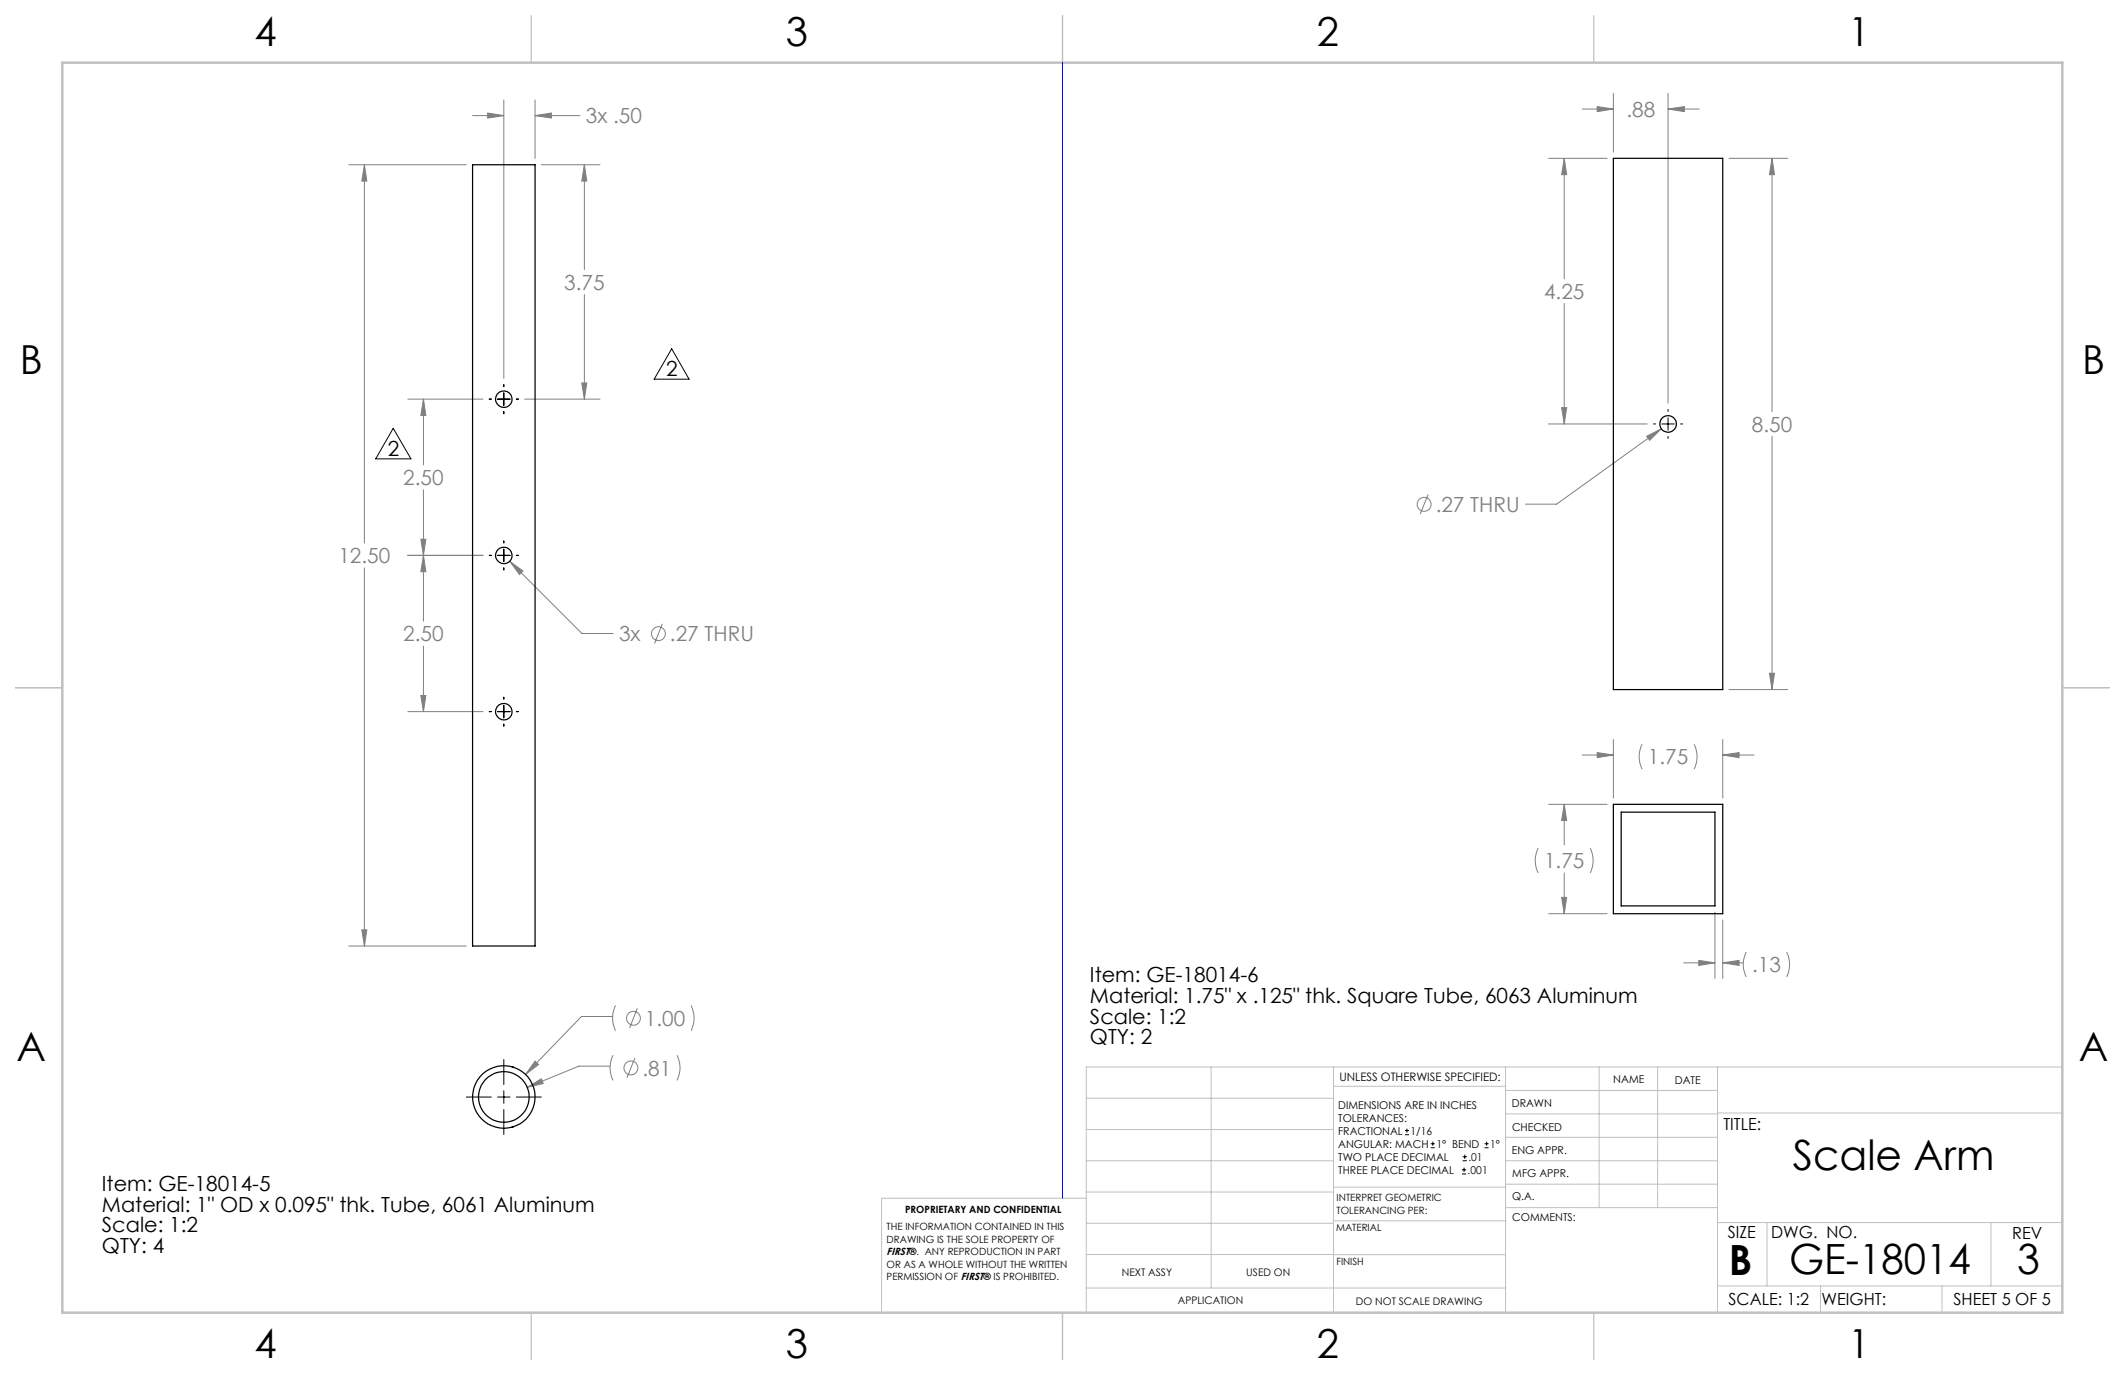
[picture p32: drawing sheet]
<svg xmlns="http://www.w3.org/2000/svg" width="432mm" height="279mm" viewBox="0 0 432 279" stroke-linecap="round" stroke-linejoin="round" font-family="sans-serif">
<defs><g id="words">
<g font-size="8.5">
<text x="364.3" y="237.7">Scale Arm</text>
<text x="351.3" y="259">B</text>
<text x="363.6" y="258.9">GE-18014</text>
<text x="409.9" y="258.9">3</text>
</g>
<g font-size="8.1">
<text x="51.7" y="9.3">4</text>
<text x="159.7" y="9.3">3</text>
<text x="267.6" y="9.3">2</text>
<text x="375.6" y="9.3">1</text>
<text x="4" y="76">B</text>
<text x="423.1" y="76">B</text>
<text x="3.3" y="215.7">A</text>
<text x="422.4" y="215.7">A</text>
<text x="51.7" y="276">4</text>
<text x="159.7" y="276">3</text>
<text x="267.6" y="276">2</text>
<text x="375.6" y="276">1</text>
</g>
<g font-size="4.2" fill="#808080">
<text x="330.5" y="23.8">.88</text>
<text x="119" y="25.1">3x .50</text>
<text x="114.6" y="58.9">3.75</text>
<text x="313.8" y="60.7">4.25</text>
<text x="356" y="87.7">8.50</text>
<text x="81.9" y="98.6">2.50</text>
<text x="291.7" y="104">.27 THRU</text>
<text x="68.8" y="114.4">12.50</text>
<text x="81.9" y="130.3">2.50</text>
<text x="125.8" y="130.3">3x</text>
<text x="136.1" y="130.3">.27 THRU</text>
<text x="334.9" y="155.3">1.75</text>
<text x="313.8" y="176.4">1.75</text>
<text x="356" y="197.6">.13</text>
<text x="131.1" y="208.4">1.00</text>
<text x="130.5" y="218.5">.81</text>
</g>
<g font-size="4.2">
<text x="135.4" y="76.4">2</text>
<text x="78.8" y="92.7">2</text>
<text x="221.5" y="199.6">Item: GE-18014-6</text>
<text x="221.5" y="203.8">Material: 1.75&quot; x .125&quot; thk. Square Tube, 6063 Aluminum</text>
<text x="221.5" y="208">Scale: 1:2</text>
<text x="221.5" y="212.2">QTY: 2</text>
<text x="20.7" y="242">Item: GE-18014-5</text>
<text x="20.7" y="246.2">Material: 1&quot; OD x 0.095&quot; thk. Tube, 6061 Aluminum</text>
<text x="20.7" y="250.4">Scale: 1:2</text>
<text x="20.7" y="254.6">QTY: 4</text>
</g>
<g font-size="3.4">
<text x="350.2" y="229.5">TITLE:</text>
<text x="351.1" y="251.6">SIZE</text>
<text x="359.9" y="251.6">DWG. NO.</text>
<text x="408.9" y="251.7">REV</text>
<text x="351.2" y="265.2">SCALE: 1:2</text>
<text x="370.1" y="265.3">WEIGHT:</text>
<text x="396.9" y="265.2">SHEET 5 OF 5</text>
</g>
<text font-size="2.4" x="272.2" y="219.7">UNLESS OTHERWISE SPECIFIED:</text>
<g font-size="2.2">
<text x="327.8" y="220.1">NAME</text>
<text x="340.3" y="220.2">DATE</text>
<text x="271.9" y="225.3">DIMENSIONS ARE IN INCHES</text>
<text x="271.9" y="227.9">TOLERANCES:</text>
<text x="307.2" y="224.9">DRAWN</text>
<text x="271.9" y="230.6">FRACTIONAL</text>
<text x="271.9" y="233.2">ANGULAR: MACH</text>
<text x="286.6" y="230.6">1/16</text>
<text x="291.9" y="233.2">1° BEND</text>
<text x="302.8" y="233.2">1°</text>
<text x="307.3" y="229.8">CHECKED</text>
<text x="271.9" y="238.5">THREE PLACE DECIMAL</text>
<text x="271.9" y="235.9">TWO PLACE DECIMAL</text>
<text x="298.2" y="238.5">.001</text>
<text x="298.4" y="235.9">.01</text>
<text x="307.2" y="234.5">ENG APPR.</text>
<text x="307.3" y="239.2">MFG APPR.</text>
<text x="307.3" y="243.9">Q.A.</text>
<text x="307.3" y="248.1">COMMENTS:</text>
</g>
<g font-size="2.1">
<text x="180.2" y="255.1">FIRST®. ANY REPRODUCTION IN PART</text>
<text x="227.9" y="259.2">NEXT ASSY</text>
<text x="253.3" y="259.2">USED ON</text>
<text x="239.3" y="265">APPLICATION</text>
<text x="275.5" y="265.1">DO NOT SCALE DRAWING</text>
</g>
<g font-size="2">
<text x="271.6" y="244.1">INTERPRET GEOMETRIC</text>
<text x="180.2" y="250">THE INFORMATION CONTAINED IN THIS</text>
<text x="183.9" y="246.4">PROPRIETARY AND CONFIDENTIAL</text>
<text x="271.5" y="250.2">MATERIAL</text>
<text x="271.6" y="246.6">TOLERANCING PER:</text>
<text x="180.2" y="257.6">OR AS A WHOLE WITHOUT THE WRITTEN</text>
<text x="180.2" y="252.5">DRAWING IS THE SOLE PROPERTY OF</text>
<text x="271.5" y="257">FINISH</text>
<text x="180.2" y="260.1">PERMISSION OF FIRST® IS PROHIBITED.</text>
</g>
</g></defs>
<g fill="none" stroke="#c0c0c0" stroke-width=".2">
<path d="M246.1 216.8v44.9M271 216.8v49.9M305.9 216.8v49.9M324.9 216.8v28.6M336.8 216.8v28.6M349 216.8v49.9M419.1 216.8h-198.4v49.9M220.7 235.9h50.3M220.7 229.5h50.3M220.7 223.2h50.3M271 220.7h34.9M305.9 231.1h43.1"/>
<path d="M305.9 226.3h43.1M305.9 221.6h43.1M305.9 235.9h43.1M349 226.2h70.1M220.7 248.6h50.3M220.7 242.2h50.3M220.7 254.9h50.3M220.7 243.5h-41.6v23.2M271 255h34.9M271 248.1h35M271 241.2h35M305.9 240.6h43.1"/>
<path d="M306 245.4h43M349 248.4h70.1M359.1 248.4v12.9M404.6 248.4v12.9M220.7 261.7h85.2M349 261.3h70.1M369.9 261.3v5.4M394.6 261.3v5.4"/>
</g>
<path d="M108 3.2v9.5M215.9 3.2v9.5M323.8 3.2v9.5M3.1 139.7h9.6M419.1 139.7h9.5M108 266.7v9.6M215.9 266.7v9.6M323.8 266.7v9.6" fill="none" stroke="#c0c0c0" stroke-width=".25"/>
<path d="M12.7 12.7h406.4v254h-406.4z" fill="none" stroke="#c0c0c0" stroke-width=".5"/>
<g fill="none" stroke="#808080" stroke-width=".2">
<path d="M327.8 19v11.9M338.9 19v62.9M70.9 33.5h23.9M74 33.5l.5 3.3h-1zM74 33.5v76.8M96 23.5h6.4M99.1 23l3.3 .5-3.3 .5zM102.4 20.3v56.6M108.7 23.5l3.3-.5v1zM108.7 20.3v11.9M108.7 23.5h9.2M110 33.5h11.9"/>
<path d="M118.7 33.5l.5 3.3h-1zM118.7 33.5v21.3M314.7 32.2h11.9M317.9 32.2l.4 3.3h-1zM317.9 32.2v24.5M321.5 22.2h6.3M324.6 21.7l3.2 .5-3.2 .5zM338.9 22.2l3.4-.5v1zM338.9 22.2h6.4M351.3 32.2h12M360.1 32.2l.5 3.3h-1zM360.1 32.2v51.4"/>
<path d="M118.7 59.8v21.3M118.2 77.8h1l-.5 3.3zM317.9 61.7v24.4M82.9 81.1h15.2M86 81.1l.5 3.3h-1zM86 81.1v13.4M86 99.5v26.7M106.6 81.1h15.3M314.7 86.1h20M317.3 82.8h1l-.4 3.3zM334.6 88.7l3-1.6-2.4 2.4zM337.6 87.1l-21.3 15.3h-6.3"/>
<path d="M360.1 88.7v51.4M74 115.4v76.8M82.9 112.9h15.2M85.5 109.6h1l-.5 3.3zM86 112.9l.5 3.3h-1zM103.6 114.1l2.7 1.9-.7 .7zM103.6 114.1l14.7 14.6h6.3M290.2 100.5l-1.6 4M86 131.3v13.3M134.6 126.8l-1.6 4M359.6 136.8h1l-.5 3.3zM82.9 144.6h15.2"/>
<path d="M85.5 141.3h1l-.5 3.3zM321.5 153.4h6.3M324.6 152.9l3.2 .5-3.2 .6zM327.8 150.2v12M333.7 151.2a5.6 5.6 0 0 0 0 5.1M344.2 151.2a5.6 5.6 0 0 1 0 5.1M350.1 153.4l3.3-.5v1.1zM350.1 150.2v12M350.1 153.4h6.3M351.3 140.1h12M312.6 172.3a5.6 5.6 0 0 0 0 5.1M314.7 163.4h11.9"/>
<path d="M317.9 163.4l.4 3.3h-1zM317.9 163.4v8.3M317.9 177.4v8.3M323.1 172.3a5.6 5.6 0 0 1 0 5.1M70.9 192.2h23.9M73.5 188.9h1l-.5 3.3zM314.7 185.7h11.9M317.3 182.4h1l-.4 3.3zM342.1 195.7h6.4M345.2 195.2l3.3 .5-3.3 .5zM348.5 185.3v13.5M350.1 195.7l3.3-.5v1z"/>
<path d="M350.1 186.9v11.9M350.1 195.7h4.1M354.8 193.5a5.6 5.6 0 0 0 0 5M363 193.5a5.6 5.6 0 0 1 0 5M108.7 215.6l.7 .7-2.6 2zM124 216.6h-6.4l-10.5 4.3M124.5 206.6h-6.4l-11.3 11.7M124.6 214.4a5.7 5.7 0 0 0 0 5.1M125.1 204.3a5.7 5.7 0 0 0 0 5.1M129 215l-1.6 4M129.5 204.9l-1.6 4M137.6 214.4a5.7 5.7 0 0 1 0 5.1"/>
<path d="M140.4 204.3a5.7 5.7 0 0 1 0 5.1M107.1 220.9l2.9-1.7 .4 1z"/>
<circle cx="289.4" cy="102.5" r="1.41"/>
<circle cx="133.8" cy="128.8" r="1.41"/>
<circle cx="128.2" cy="217" r="1.41"/>
<circle cx="128.7" cy="206.9" r="1.41"/>
</g>
<g fill="none" stroke="#000" stroke-width=".2">
<path d="M102.4 78.2v.4M102.4 79.8v2.6M136.5 70.9l3.5 6.1h-7.1zM79.9 87l3.6 6.2h-7.2zM99.4 81.1h.4M101.1 81.1h2.5M102.4 83.6v.5M104.9 81.1h.4M336 86.1h.4M337.7 86.1h2.5M338.9 83.2v.4M338.9 84.9v2.5"/>
<path d="M338.9 88.7v.4M341.5 86.1h.4M99.4 112.9h.4M101.1 112.9h2.5M102.4 109.9v.4M102.4 111.6v2.5M102.4 115.4v.4M104.9 112.9h.4M99.4 144.6h.4M101.1 144.6h2.5M102.4 141.7v.4M102.4 143.3v2.6"/>
<path d="M102.4 147.1v.5M104.9 144.6h.4M102.4 215.3v5.1M94.8 222.9h5M101.1 222.9h2.5M102.4 221.7v2.5M102.4 225.5v5M104.9 222.9h5.1"/>
</g>
<path d="M215.9 12.7v230.8" fill="none" stroke="#00f" stroke-width=".2"/>
<path d="M108.7 23.5l3.3-.5v1zM99.1 23l3.3 .5-3.3 .5zM118.7 33.5l.5 3.3h-1zM118.2 77.8h1l-.5 3.3zM86 81.1l.5 3.3h-1zM85.5 109.6h1l-.5 3.3zM86 112.9l.5 3.3h-1zM85.5 141.3h1l-.5 3.3zM74 33.5l.5 3.3h-1zM73.5 188.9h1l-.5 3.3zM103.6 114.1l2 2.6 .7-.7zM108.7 215.6l-1.9 2.7 2.6-2zM107.1 220.9l3.3-.7-.4-1zM359.6 136.8h1l-.5 3.3zM360.1 32.2l.5 3.3h-1zM317.9 32.2l.4 3.3h-1zM317.3 82.8h1l-.4 3.3zM324.6 21.7l3.2 .5-3.2 .5zM338.9 22.2l3.4-.5v1zM334.6 88.7l.6 .8 2.4-2.4zM324.6 152.9l3.2 .5-3.2 .6zM350.1 153.4l3.3-.5v1.1zM317.3 182.4h1l-.4 3.3zM317.9 163.4l.4 3.3h-1zM350.1 195.7l3.3-.5v1zM345.2 195.2l3.3 .5-3.3 .5z" fill="#808080"/>
<g fill="none" stroke="#000" stroke-width=".25">
<path d="M96 33.5h12.7v158.7h-12.7zM327.8 32.2h22.3v107.9h-22.3zM327.8 163.4h22.3v22.3h-22.3zM329.4 165h19.1v19.1h-19.1zM104.1 216.8h.1M104.1 229h.1"/>
<circle cx="102.4" cy="81.1" r="1.69"/>
<circle cx="338.9" cy="86.2" r="1.7"/>
<circle cx="102.4" cy="112.9" r="1.69"/>
<circle cx="102.4" cy="144.6" r="1.69"/>
<circle cx="102.4" cy="222.9" r="6.4"/>
<circle cx="102.4" cy="222.9" r="5.1"/>
</g>
<g fill="none" stroke="#000" stroke-width=".2">
<path d="M285.5 230.6h.8M285.5 229.7h.8M285.9 229.3v.9M290.7 233.2h.8M290.7 232.4h.8M291.1 232v.8M297.1 238.5h.8M297.1 237.7h.8M297.2 235.9h.9M297.2 235.1h.9M297.5 237.3v.8M297.6 234.6v.9"/>
<path d="M301.7 233.2h.8M301.7 232.4h.8M302.1 232v.8"/>
</g>
<use href="#words"/>
</svg>
